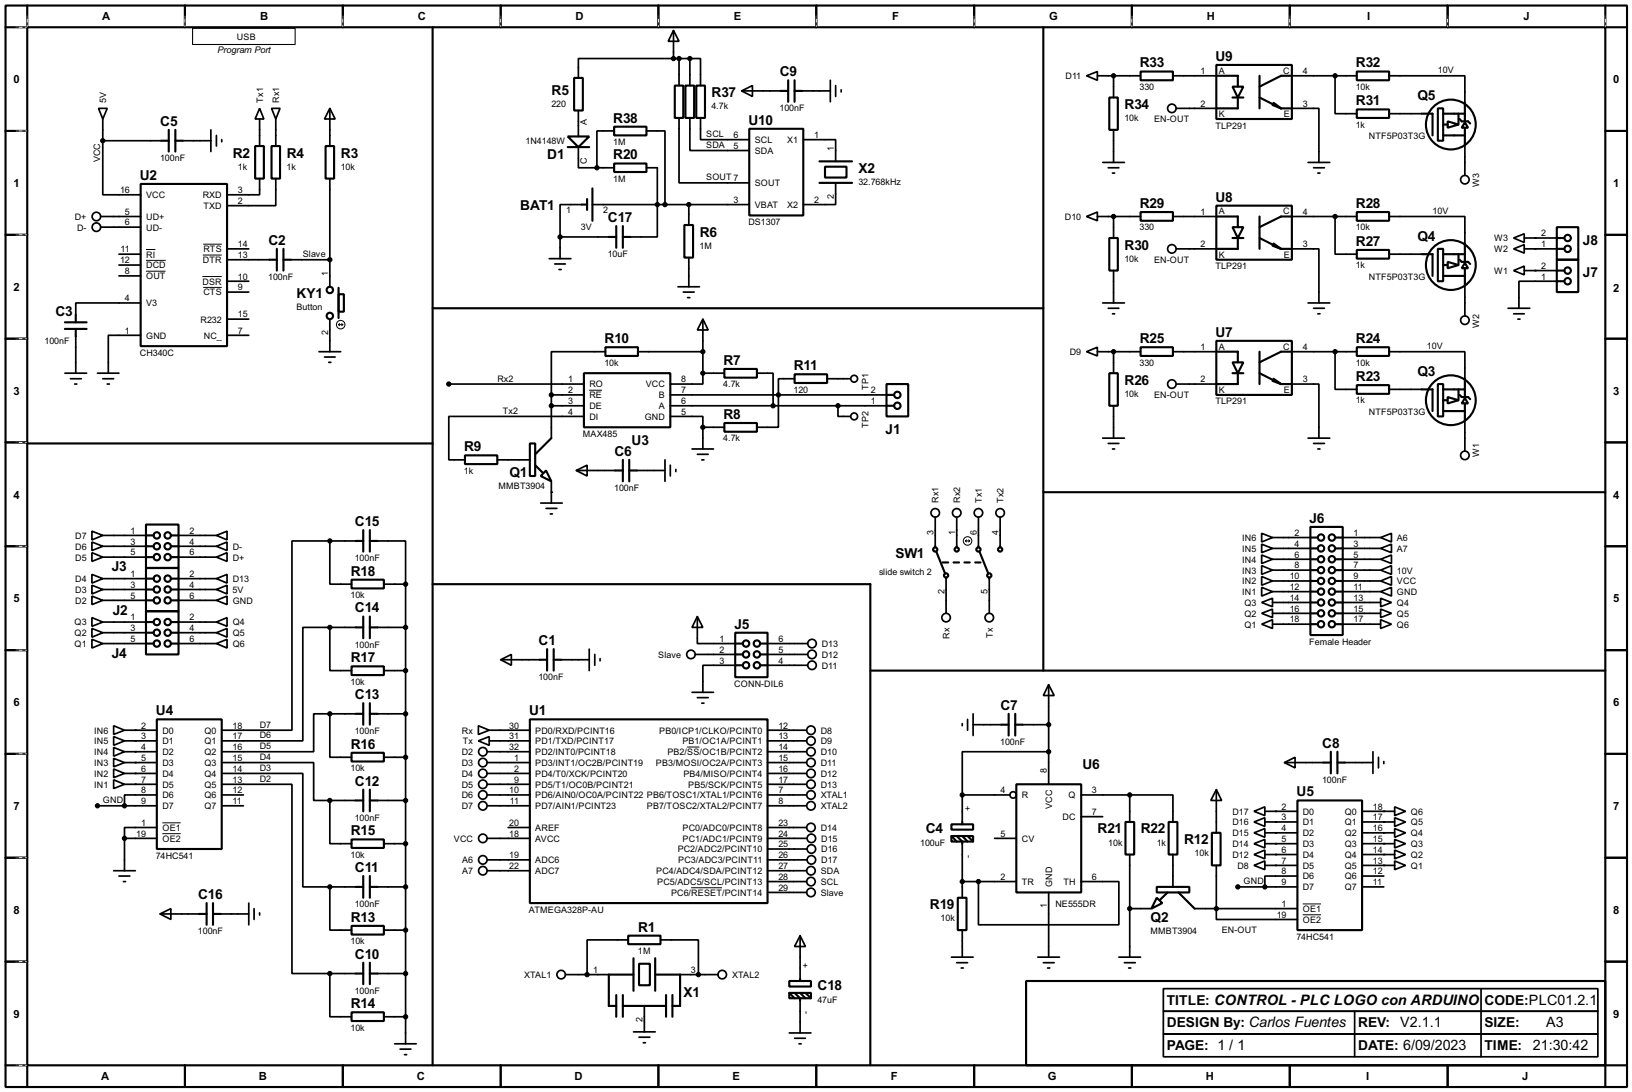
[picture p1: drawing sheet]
<svg xmlns="http://www.w3.org/2000/svg" width="383mm" height="256mm" viewBox="0 0 383 256" stroke-linecap="round" stroke-linejoin="round" font-family="sans-serif">
<defs><g id="words">
<text font-size="3.8" x="363.3" y="241.3">A3</text>
<g font-size="3.6">
<text x="183.2" y="17.9">C9</text>
<text x="267.8" y="15.9">R33</text>
<text x="285.6" y="14.3">U9</text>
<text x="318.6" y="15.9">R32</text>
<text x="129.6" y="22.3">R5</text>
<text x="167.2" y="22.8">R37</text>
<text x="333.1" y="23.6">Q5</text>
<text x="37.7" y="29.6">C5</text>
<text x="144.1" y="28.8">R38</text>
<text x="175.9" y="29.3">U10</text>
<text x="264.3" y="25.6">R34</text>
<text x="318.6" y="24.7">R31</text>
<text x="54.7" y="37">R2</text>
<text x="67.4" y="37">R4</text>
<text x="80.1" y="37">R3</text>
<text x="128.6" y="37.3">D1</text>
<text x="144.1" y="37.4">R20</text>
<text x="201.8" y="40.6">X2</text>
<text x="32.9" y="42.3">U2</text>
<text x="285.6" y="47.3">U8</text>
<text x="122.3" y="49.4">BAT1</text>
<text x="142.9" y="52.2">C17</text>
<text x="267.8" y="48.8">R29</text>
<text x="318.6" y="48.8">R28</text>
<text x="63.1" y="57.5">C2</text>
<text x="164.4" y="55.6">R6</text>
<text x="264.3" y="58.6">R30</text>
<text x="318.6" y="57.8">R27</text>
<text x="333.1" y="56.5">Q4</text>
<text x="372" y="57.5">J8</text>
<text x="372" y="65.1">J7</text>
<text x="69.7" y="70.1">KY1</text>
<text x="13.1" y="74.1">C3</text>
<text x="142.1" y="80.6">R10</text>
<text x="267.8" y="80.6">R25</text>
<text x="285.6" y="79.1">U7</text>
<text x="318.6" y="80.6">R24</text>
<text x="170" y="85.7">R7</text>
<text x="186.5" y="87">R11</text>
<text x="318.6" y="89.5">R23</text>
<text x="333.1" y="88.3">Q3</text>
<text x="264.3" y="90.4">R26</text>
<text x="170" y="98.4">R8</text>
<text x="208.1" y="102">J1</text>
<text x="109.1" y="106">R9</text>
<text x="144.4" y="107.1">C6</text>
<text x="148.4" y="104.5">U3</text>
<text x="119.7" y="112">Q1</text>
<text x="83.4" y="123.6">C15</text>
<text x="307.7" y="122.8">J6</text>
<text x="210.4" y="131">SW1</text>
<text x="26.3" y="134.2">J3</text>
<text x="82.4" y="135.2">R18</text>
<text x="83.4" y="143.9">C14</text>
<text x="26.5" y="144.4">J2</text>
<text x="172.6" y="147.7">J5</text>
<text x="26.3" y="154.5">J4</text>
<text x="82.4" y="155.6">R17</text>
<text x="126.6" y="151.5">C1</text>
<text x="83.4" y="164.2">C13</text>
<text x="235.1" y="166.7">C7</text>
<text x="36.7" y="168">U4</text>
<text x="124.3" y="168">U1</text>
<text x="82.4" y="175.9">R16</text>
<text x="310.7" y="175.6">C8</text>
<text x="83.4" y="184.5">C12</text>
<text x="254.4" y="180.7">U6</text>
<text x="304.7" y="187.1">U5</text>
<text x="82.4" y="196.2">R15</text>
<text x="217.5" y="195.8">C4</text>
<text x="257.9" y="195.8">R21</text>
<text x="268.1" y="195.8">R22</text>
<text x="278.2" y="198.3">R12</text>
<text x="83.4" y="204.8">C11</text>
<text x="46.6" y="211.2">C16</text>
<text x="218.5" y="213.6">R19</text>
<text x="82.4" y="216.5">R13</text>
<text x="150" y="218.8">R1</text>
<text x="270.4" y="216.6">Q2</text>
<text x="83.4" y="225.2">C10</text>
<text x="192.1" y="232.6">C18</text>
<text x="82.4" y="236.8">R14</text>
<text x="160.6" y="234.1">X1</text>
<text x="274.2" y="236">TITLE: CONTROL - PLC LOGO con ARDUINO</text>
<text x="348.8" y="236">CODE:PLC01.2.1</text>
<text x="274.2" y="241.3">DESIGN By: Carlos Fuentes</text>
<text x="319.1" y="241.3">REV: V2.1.1</text>
<text x="348.8" y="241.3">SIZE:</text>
<text x="274.2" y="246.6">PAGE: 1 / 1</text>
<text x="319.1" y="246.6">DATE: 6/09/2023</text>
<text x="348.8" y="246.6">TIME: 21:30:42</text>
</g>
<g font-size="3">
<text x="24" y="4.6">A</text>
<text x="61.1" y="4.6">B</text>
<text x="98.2" y="4.6">C</text>
<text x="135.2" y="4.6">D</text>
<text x="172.4" y="4.6">E</text>
<text x="209.6" y="4.6">F</text>
<text x="246.5" y="4.6">G</text>
<text x="283.6" y="4.6">H</text>
<text x="321.2" y="4.6">I</text>
<text x="358" y="4.6">J</text>
<text x="3.2" y="19.5">0</text>
<text x="379.1" y="19.5">0</text>
<text x="3.2" y="44">1</text>
<text x="379.1" y="44">1</text>
<text x="3.2" y="68.4">2</text>
<text x="379.1" y="68.6">2</text>
<text x="3.2" y="92.7">3</text>
<text x="379.1" y="92.7">3</text>
<text x="3.2" y="117.1">4</text>
<text x="379.1" y="117.1">4</text>
<text x="3.2" y="141.5">5</text>
<text x="379.1" y="141.5">5</text>
<text x="3.2" y="165.9">6</text>
<text x="379.1" y="165.9">6</text>
<text x="3.2" y="190.3">7</text>
<text x="379.1" y="190.3">7</text>
<text x="3.2" y="214.7">8</text>
<text x="379.1" y="214.7">8</text>
<text x="3.2" y="239.1">9</text>
<text x="379.1" y="239.1">9</text>
<text x="23.8" y="253.8">A</text>
<text x="60.8" y="253.8">B</text>
<text x="97.9" y="253.8">C</text>
<text x="135" y="253.8">D</text>
<text x="172.1" y="253.8">E</text>
<text x="209.3" y="253.8">F</text>
<text x="246.2" y="253.8">G</text>
<text x="283.3" y="253.8">H</text>
<text x="321" y="253.8">I</text>
<text x="357.7" y="253.8">J</text>
</g>
<g font-size="2.4">
<text x="55.7" y="9.4">USB</text>
<text x="51.1" y="12.4">Program Port</text>
<text x="282.1" y="17.4">1</text>
<text x="286.4" y="17.3">A</text>
<text x="301.5" y="17.3">C</text>
<text x="306.1" y="17.4">4</text>
<text x="337.9" y="17.2">10V</text>
<text x="250.4" y="18.6">D11</text>
<text x="267.8" y="21.1">330</text>
<text x="318.6" y="21.1">10k</text>
<text x="25" y="24.1" transform="rotate(-90 25 24.1)">5V</text>
<text x="61.8" y="24.1" transform="rotate(-90 61.8 24.1)">Tx1</text>
<text x="65.6" y="24.1" transform="rotate(-90 65.6 24.1)">Rx1</text>
<text x="129.6" y="25.1">220</text>
<text x="137.9" y="29.5" transform="rotate(-90 137.9 29.5)">A</text>
<text x="167.2" y="25.7">4.7k</text>
<text x="183.2" y="26.1">100nF</text>
<text x="264.2" y="28.5">10k</text>
<text x="271.2" y="28.8">EN-OUT</text>
<text x="282.1" y="25">2</text>
<text x="286.4" y="27.5">K</text>
<text x="301.6" y="27.5">E</text>
<text x="306.1" y="25">3</text>
<text x="318.6" y="30">1k</text>
<text x="123.5" y="33.8">1N4148W</text>
<text x="144.1" y="34.1">1M</text>
<text x="165.9" y="34.8">SDA</text>
<text x="165.9" y="32.2">SCL</text>
<text x="172.4" y="32.4">6</text>
<text x="172.4" y="34.9">5</text>
<text x="177.3" y="33.6">SCL</text>
<text x="185" y="33.6">X1</text>
<text x="191.3" y="32.4">1</text>
<text x="196" y="35.3" transform="rotate(-90 196 35.3)">1</text>
<text x="285.6" y="30.2">TLP291</text>
<text x="321.6" y="32.8">NTF5P03T3G</text>
<text x="23.5" y="38.1" transform="rotate(-90 23.5 38.1)">VCC</text>
<text x="37.6" y="37.8">100nF</text>
<text x="55.9" y="39.9">1k</text>
<text x="67.4" y="39.9">1k</text>
<text x="80.1" y="39.9">10k</text>
<text x="137.9" y="38.6" transform="rotate(-90 137.9 38.6)">C</text>
<text x="177.3" y="36.1">SDA</text>
<text x="28.2" y="45.4">16</text>
<text x="34.3" y="46.6">VCC</text>
<text x="47.6" y="46.6">RXD</text>
<text x="55.9" y="45.4">3</text>
<text x="55.9" y="47.9">2</text>
<text x="144.1" y="42.7">1M</text>
<text x="165.9" y="42.3">SOUT 7</text>
<text x="172.4" y="47.6">3</text>
<text x="177.3" y="43.7">SOUT</text>
<text x="191.3" y="47.6">2</text>
<text x="196" y="46.6" transform="rotate(-90 196 46.6)">2</text>
<text x="201.7" y="43.4">32.768kHz</text>
<text x="347.6" y="43.9" transform="rotate(-90 347.6 43.9)">W3</text>
<text x="17.6" y="51.6">D+</text>
<text x="29.4" y="50.4">5</text>
<text x="29.4" y="52.9">6</text>
<text x="34.3" y="51.6">UD+</text>
<text x="47.8" y="49.1">TXD</text>
<text x="133" y="50.1">1</text>
<text x="141.8" y="50.1">2</text>
<text x="175.8" y="52.9">DS1307</text>
<text x="177.3" y="48.8">VBAT</text>
<text x="185" y="48.8">X2</text>
<text x="250.2" y="51.6">D10</text>
<text x="282.1" y="50.4">1</text>
<text x="286.4" y="50.4">A</text>
<text x="301.5" y="50.4">C</text>
<text x="306.1" y="50.4">4</text>
<text x="336.6" y="50.2">10V</text>
<text x="18.1" y="54.2">D-</text>
<text x="28.4" y="59.3">11</text>
<text x="34.3" y="54.2">UD-</text>
<text x="47.8" y="59.3">RTS</text>
<text x="55.9" y="58.1">14</text>
<text x="136.5" y="54.1">3V</text>
<text x="164.4" y="58.4">1M</text>
<text x="267.8" y="54.1">330</text>
<text x="282.1" y="58.1">2</text>
<text x="306.1" y="58.1">3</text>
<text x="318.6" y="54.1">10k</text>
<text x="351.1" y="59.3">W2</text>
<text x="351.1" y="56.7">W3</text>
<text x="362.1" y="58.1">1</text>
<text x="362.1" y="55.5">2</text>
<text x="28.2" y="61.9">12</text>
<text x="29.4" y="64.4">8</text>
<text x="34.3" y="63.1">DCD</text>
<text x="34.3" y="65.6">OUT</text>
<text x="34.3" y="60.5">RI</text>
<text x="47.7" y="61.8">DTR</text>
<text x="55.9" y="65.6">10</text>
<text x="55.9" y="60.6">13</text>
<text x="63" y="65.8">100nF</text>
<text x="71.2" y="60.4">Slave</text>
<text x="77.1" y="64.8" transform="rotate(-90 77.1 64.8)">1</text>
<text x="142.8" y="60.5">10uF</text>
<text x="264.2" y="61.4">10k</text>
<text x="271.2" y="61.8">EN-OUT</text>
<text x="285.6" y="63.3">TLP291</text>
<text x="286.4" y="60.5">K</text>
<text x="301.6" y="60.5">E</text>
<text x="318.6" y="63">1k</text>
<text x="321.6" y="65.8">NTF5P03T3G</text>
<text x="351.1" y="64.3">W1</text>
<text x="362.1" y="65.6">1</text>
<text x="362.1" y="63.1">2</text>
<text x="29.4" y="70.8">4</text>
<text x="34.3" y="72">V3</text>
<text x="47.6" y="66.9">DSR</text>
<text x="47.8" y="69.4">CTS</text>
<text x="55.9" y="68.2">9</text>
<text x="47.1" y="75.8">R232</text>
<text x="55.9" y="74.6">15</text>
<text x="69.7" y="72.9">Button</text>
<text x="347.6" y="77" transform="rotate(-90 347.6 77)">W2</text>
<text x="10.5" y="80.8">100nF</text>
<text x="29.4" y="78.3">1</text>
<text x="32.8" y="83.6">CH340C</text>
<text x="34.3" y="79.6">GND</text>
<text x="47.9" y="79.6">NC_</text>
<text x="55.9" y="78.3">7</text>
<text x="77.1" y="78.7" transform="rotate(-90 77.1 78.7)">2</text>
<text x="251.4" y="83.4">D9</text>
<text x="282.1" y="82.2">1</text>
<text x="286.4" y="82.1">A</text>
<text x="301.5" y="82.1">C</text>
<text x="306.1" y="82.2">4</text>
<text x="335.3" y="82">10V</text>
<text x="116.9" y="89.6">Rx2</text>
<text x="133.5" y="89.8">1</text>
<text x="142" y="85.9">10k</text>
<text x="160.1" y="89.8">8</text>
<text x="267.8" y="85.9">330</text>
<text x="282.1" y="89.8">2</text>
<text x="306.1" y="89.8">3</text>
<text x="318.6" y="85.9">10k</text>
<text x="133.5" y="94.9">3</text>
<text x="133.5" y="92.4">2</text>
<text x="138.5" y="91">RO</text>
<text x="138.5" y="93.6">RE</text>
<text x="151.7" y="91">VCC</text>
<text x="154.8" y="93.6">B</text>
<text x="160.1" y="94.9">6</text>
<text x="160.1" y="92.4">7</text>
<text x="170" y="91">4.7k</text>
<text x="186.5" y="92.2">120</text>
<text x="204.1" y="91.6" transform="rotate(-90 204.1 91.6)">TP1</text>
<text x="204.6" y="94.9">1</text>
<text x="204.6" y="92.4">2</text>
<text x="264.2" y="93.2">10k</text>
<text x="271.2" y="93.6">EN-OUT</text>
<text x="285.6" y="95">TLP291</text>
<text x="286.4" y="92.3">K</text>
<text x="301.6" y="92.3">E</text>
<text x="318.6" y="94.8">1k</text>
<text x="118.2" y="97.2">Tx2</text>
<text x="133.5" y="97.4">4</text>
<text x="138.5" y="96.1">DE</text>
<text x="138.5" y="98.6">DI</text>
<text x="151.5" y="98.6">GND</text>
<text x="154.8" y="96.1">A</text>
<text x="160.1" y="97.4">5</text>
<text x="204.1" y="100.5" transform="rotate(-90 204.1 100.5)">TP2</text>
<text x="321.6" y="97.5">NTF5P03T3G</text>
<text x="137" y="102.6">MAX485</text>
<text x="170" y="103.7">4.7k</text>
<text x="347.6" y="107.4" transform="rotate(-90 347.6 107.4)">W1</text>
<text x="109" y="111.3">1k</text>
<text x="117.1" y="114.8">MMBT3904</text>
<text x="144.3" y="115.3">100nF</text>
<text x="220.6" y="118.1" transform="rotate(-90 220.6 118.1)">Rx1</text>
<text x="225.6" y="118.1" transform="rotate(-90 225.6 118.1)">Rx2</text>
<text x="230.7" y="118.1" transform="rotate(-90 230.7 118.1)">Tx1</text>
<text x="235.8" y="118.1" transform="rotate(-90 235.8 118.1)">Tx2</text>
<text x="30.7" y="125.4">1</text>
<text x="44.5" y="125.4">2</text>
<text x="219.4" y="125.8" transform="rotate(-90 219.4 125.8)">3</text>
<text x="224.4" y="125.7" transform="rotate(-90 224.4 125.7)">1</text>
<text x="229.5" y="125.8" transform="rotate(-90 229.5 125.8)">6</text>
<text x="234.6" y="125.7" transform="rotate(-90 234.6 125.7)">4</text>
<text x="304.2" y="125.9">2</text>
<text x="318.1" y="125.9">1</text>
<text x="17.7" y="126.6">D7</text>
<text x="17.7" y="129.1">D6</text>
<text x="17.7" y="131.7">D5</text>
<text x="30.7" y="127.9">3</text>
<text x="30.7" y="130.5">5</text>
<text x="44.5" y="127.9">4</text>
<text x="44.5" y="130.5">6</text>
<text x="54.7" y="131.7">D+</text>
<text x="54.7" y="129.1">D-</text>
<text x="83.4" y="131.8">100nF</text>
<text x="291.9" y="127.1">IN6</text>
<text x="291.9" y="129.6">IN5</text>
<text x="304.2" y="128.4">4</text>
<text x="304.2" y="131">6</text>
<text x="318.1" y="128.4">3</text>
<text x="318.1" y="131">5</text>
<text x="328.2" y="129.6">A7</text>
<text x="328.2" y="127.1">A6</text>
<text x="17.7" y="136.7">D4</text>
<text x="30.7" y="135.5">1</text>
<text x="44.5" y="135.5">2</text>
<text x="54.7" y="136.7">D13</text>
<text x="206.6" y="135.2">slide switch 2</text>
<text x="291.9" y="132.2">IN4</text>
<text x="291.9" y="134.7">IN3</text>
<text x="291.9" y="137.3">IN2</text>
<text x="303.1" y="136.1">10</text>
<text x="304.2" y="133.5">8</text>
<text x="318.1" y="133.5">7</text>
<text x="318.1" y="136.1">9</text>
<text x="328.2" y="134.7">10V</text>
<text x="328.2" y="137.3">VCC</text>
<text x="17.7" y="139.3">D3</text>
<text x="17.7" y="141.8">D2</text>
<text x="30.7" y="138.1">3</text>
<text x="30.7" y="140.6">5</text>
<text x="44.5" y="138.1">4</text>
<text x="44.5" y="140.6">6</text>
<text x="54.7" y="139.3">5V</text>
<text x="54.7" y="141.8">GND</text>
<text x="82.4" y="140.5">10k</text>
<text x="221.9" y="139.6" transform="rotate(-90 221.9 139.6)">2</text>
<text x="232.1" y="139.6" transform="rotate(-90 232.1 139.6)">5</text>
<text x="291.9" y="139.8">IN1</text>
<text x="292.4" y="142.3">Q3</text>
<text x="303.1" y="138.6">12</text>
<text x="303.1" y="141.1">14</text>
<text x="303.1" y="143.7">16</text>
<text x="318.1" y="138.6">11</text>
<text x="318.1" y="141.1">13</text>
<text x="318.1" y="143.7">15</text>
<text x="328.2" y="139.8">GND</text>
<text x="328.2" y="142.3">Q4</text>
<text x="17.5" y="146.9">Q3</text>
<text x="17.5" y="149.4">Q2</text>
<text x="30.7" y="145.7">1</text>
<text x="30.7" y="148.2">3</text>
<text x="44.5" y="145.7">2</text>
<text x="44.5" y="148.2">4</text>
<text x="54.7" y="149.4">Q5</text>
<text x="54.7" y="146.9">Q4</text>
<text x="223.1" y="150" transform="rotate(-90 223.1 150)">Rx</text>
<text x="233.3" y="149.8" transform="rotate(-90 233.3 149.8)">Tx</text>
<text x="292.4" y="147.4">Q1</text>
<text x="292.4" y="144.9">Q2</text>
<text x="303.1" y="146.2">18</text>
<text x="318.1" y="146.2">17</text>
<text x="328.2" y="147.4">Q6</text>
<text x="328.2" y="144.9">Q5</text>
<text x="17.5" y="152">Q1</text>
<text x="30.7" y="150.8">5</text>
<text x="44.5" y="150.8">6</text>
<text x="54.7" y="152">Q6</text>
<text x="83.4" y="152.2">100nF</text>
<text x="154.7" y="154.5">Slave</text>
<text x="169.1" y="150.8">1</text>
<text x="169.1" y="153.3">2</text>
<text x="169.1" y="155.9">3</text>
<text x="182.9" y="150.8">6</text>
<text x="182.9" y="153.3">5</text>
<text x="182.9" y="155.9">4</text>
<text x="193.1" y="152">D13</text>
<text x="193.1" y="154.5">D12</text>
<text x="307.6" y="151.4">Female Header</text>
<text x="82.4" y="160.8">10k</text>
<text x="126.5" y="159.8">100nF</text>
<text x="172.5" y="161.3">CONN-DIL6</text>
<text x="193.1" y="157.1">D11</text>
<text x="22.1" y="172.3">IN6</text>
<text x="33.2" y="171.1">2</text>
<text x="33.2" y="173.6">3</text>
<text x="38.2" y="172.3">D0</text>
<text x="48" y="172.3">Q0</text>
<text x="54.7" y="171.1">18</text>
<text x="54.7" y="173.6">17</text>
<text x="61" y="173.4">D6</text>
<text x="61" y="170.9">D7</text>
<text x="83.4" y="172.5">100nF</text>
<text x="108.5" y="172.3">Rx</text>
<text x="119.7" y="173.6">31</text>
<text x="119.7" y="171.1">30</text>
<text x="125.8" y="172.3">PD0/RXD/PCINT16</text>
<text x="154.9" y="172.3">PB0/ICP1/CLKO/PCINT0</text>
<text x="182.9" y="171.1">12</text>
<text x="182.9" y="173.6">13</text>
<text x="192.8" y="172.3">D8</text>
<text x="22.1" y="174.8">IN5</text>
<text x="22.1" y="177.4">IN4</text>
<text x="22.1" y="179.9">IN3</text>
<text x="33.2" y="176.2">4</text>
<text x="33.2" y="178.7">5</text>
<text x="38.2" y="174.8">D1</text>
<text x="38.2" y="177.4">D2</text>
<text x="38.2" y="179.9">D3</text>
<text x="48" y="174.8">Q1</text>
<text x="48" y="177.4">Q2</text>
<text x="48" y="179.9">Q3</text>
<text x="54.7" y="176.2">16</text>
<text x="54.7" y="178.7">15</text>
<text x="61" y="178.5">D4</text>
<text x="61" y="176">D5</text>
<text x="108.5" y="177.4">D2</text>
<text x="108.5" y="179.9">D3</text>
<text x="108.7" y="174.8">Tx</text>
<text x="119.7" y="176.2">32</text>
<text x="120.8" y="178.7">1</text>
<text x="125.8" y="179.9">PD3/INT1/OC2B/PCINT19</text>
<text x="125.8" y="177.4">PD2/INT0/PCINT18</text>
<text x="125.8" y="174.8">PD1/TXD/PCINT17</text>
<text x="154.1" y="179.9">PB3/MOSI/OC2A/PCINT3</text>
<text x="156.8" y="177.4">PB2/SS/OC1B/PCINT2</text>
<text x="160.3" y="174.8">PB1/OC1A/PCINT1</text>
<text x="182.9" y="178.7">15</text>
<text x="182.9" y="176.2">14</text>
<text x="192.8" y="174.8">D9</text>
<text x="192.8" y="177.4">D10</text>
<text x="192.8" y="179.9">D11</text>
<text x="235" y="175">100nF</text>
<text x="22.1" y="182.5">IN2</text>
<text x="22.1" y="185">IN1</text>
<text x="33.2" y="181.3">6</text>
<text x="33.2" y="183.8">7</text>
<text x="38.2" y="182.5">D4</text>
<text x="38.2" y="185">D5</text>
<text x="48" y="182.5">Q4</text>
<text x="48" y="185">Q5</text>
<text x="54.7" y="181.3">14</text>
<text x="54.7" y="183.8">13</text>
<text x="61" y="181.1">D3</text>
<text x="61" y="183.6">D2</text>
<text x="82.4" y="181.1">10k</text>
<text x="108.5" y="182.5">D4</text>
<text x="108.5" y="185">D5</text>
<text x="120.8" y="183.8">9</text>
<text x="120.8" y="181.3">2</text>
<text x="125.8" y="185">PD5/T1/OC0B/PCINT21</text>
<text x="125.8" y="182.5">PD4/T0/XCK/PCINT20</text>
<text x="160.6" y="182.5">PB4/MISO/PCINT4</text>
<text x="161.7" y="185">PB5/SCK/PCINT5</text>
<text x="182.9" y="181.3">16</text>
<text x="182.9" y="183.8">17</text>
<text x="192.8" y="182.5">D12</text>
<text x="192.8" y="185">D13</text>
<text x="246" y="181.7" transform="rotate(-90 246 181.7)">8</text>
<text x="310.7" y="183.9">100nF</text>
<text x="24.2" y="188.7">GND</text>
<text x="33.2" y="186.3">8</text>
<text x="33.2" y="188.9">9</text>
<text x="38.2" y="187.5">D6</text>
<text x="38.2" y="190.1">D7</text>
<text x="48" y="187.5">Q6</text>
<text x="48" y="190.1">Q7</text>
<text x="54.7" y="186.3">12</text>
<text x="54.7" y="188.9">11</text>
<text x="108.5" y="187.5">D6</text>
<text x="108.5" y="190.1">D7</text>
<text x="119.7" y="186.3">10</text>
<text x="119.8" y="188.9">11</text>
<text x="125.8" y="187.5">PD6/AIN0/OC0A/PCINT22 PB6/TOSC1/XTAL1/PCINT6</text>
<text x="125.8" y="190.1">PD7/AIN1/PCINT23</text>
<text x="152" y="190.1">PB7/TOSC2/XTAL2/PCINT7</text>
<text x="182.9" y="188.9">8</text>
<text x="182.9" y="186.3">7</text>
<text x="192.8" y="187.5">XTAL1</text>
<text x="192.8" y="190.1">XTAL2</text>
<text x="228.1" y="190.6" transform="rotate(-90 228.1 190.6)">+</text>
<text x="235.1" y="186.3">4</text>
<text x="240.1" y="187.5">R</text>
<text x="247.2" y="190" transform="rotate(-90 247.2 190)">VCC</text>
<text x="251.1" y="187.5">Q</text>
<text x="256.6" y="191.4">7</text>
<text x="256.6" y="186.3">3</text>
<text x="289.6" y="191.4">D17</text>
<text x="301.2" y="190.1">2</text>
<text x="306.1" y="191.4">D0</text>
<text x="316" y="191.4">Q0</text>
<text x="322.6" y="190.1">18</text>
<text x="331.5" y="191.4">Q6</text>
<text x="32" y="196.5">19</text>
<text x="33.2" y="194">1</text>
<text x="38.2" y="195.2">OE1</text>
<text x="38.2" y="197.7">OE2</text>
<text x="83.4" y="192.8">100nF</text>
<text x="106.6" y="197.7">VCC</text>
<text x="119.7" y="196.5">18</text>
<text x="119.7" y="194">20</text>
<text x="125.8" y="197.7">AVCC</text>
<text x="125.8" y="195.2">AREF</text>
<text x="160.4" y="197.7">PC1/ADC1/PCINT9</text>
<text x="160.4" y="195.2">PC0/ADC0/PCINT8</text>
<text x="182.9" y="196.5">24</text>
<text x="182.9" y="194">23</text>
<text x="192.8" y="195.2">D14</text>
<text x="193" y="197.7">D15</text>
<text x="235.1" y="196.5">5</text>
<text x="240.1" y="197.7">CV</text>
<text x="249.7" y="192.6">DC</text>
<text x="289.6" y="193.9">D16</text>
<text x="289.6" y="196.4">D15</text>
<text x="301.2" y="192.7">3</text>
<text x="301.2" y="195.2">4</text>
<text x="301.2" y="197.8">5</text>
<text x="306.1" y="193.9">D1</text>
<text x="306.1" y="196.4">D2</text>
<text x="316" y="193.9">Q1</text>
<text x="316" y="196.4">Q2</text>
<text x="322.6" y="192.7">17</text>
<text x="322.6" y="195.2">16</text>
<text x="322.6" y="197.8">15</text>
<text x="331.5" y="193.9">Q5</text>
<text x="331.5" y="196.4">Q4</text>
<text x="36.6" y="201.7">74HC541</text>
<text x="82.4" y="201.4">10k</text>
<text x="108.6" y="202.8">A6</text>
<text x="119.7" y="201.6">19</text>
<text x="125.8" y="202.8">ADC6</text>
<text x="159.2" y="200.2">PC2/ADC2/PCINT10</text>
<text x="159.4" y="202.8">PC3/ADC3/PCINT11</text>
<text x="182.9" y="201.6">26</text>
<text x="182.9" y="199">25</text>
<text x="193" y="200.2">D16</text>
<text x="193" y="202.8">D17</text>
<text x="216.2" y="198.7">100uF</text>
<text x="228.1" y="201.4" transform="rotate(-90 228.1 201.4)">-</text>
<text x="260.4" y="198.7">10k</text>
<text x="271.8" y="198.7">1k</text>
<text x="280.7" y="201.2">10k</text>
<text x="289.6" y="199">D14</text>
<text x="289.6" y="201.5">D12</text>
<text x="301.2" y="200.3">6</text>
<text x="301.2" y="202.8">7</text>
<text x="306.1" y="199">D3</text>
<text x="306.1" y="201.5">D4</text>
<text x="316" y="199">Q3</text>
<text x="316" y="201.5">Q4</text>
<text x="322.6" y="200.3">14</text>
<text x="322.6" y="202.8">13</text>
<text x="331.5" y="199">Q3</text>
<text x="331.5" y="201.5">Q2</text>
<text x="108.6" y="205.3">A7</text>
<text x="119.7" y="204.1">22</text>
<text x="125.8" y="205.3">ADC7</text>
<text x="154.2" y="205.3">PC4/ADC4/SDA/PCINT12</text>
<text x="154.4" y="207.9">PC5/ADC5/SCL/PCINT13</text>
<text x="182.9" y="209.2">29</text>
<text x="182.9" y="206.7">28</text>
<text x="182.9" y="204.1">27</text>
<text x="192.8" y="207.9">SCL</text>
<text x="192.8" y="205.3">SDA</text>
<text x="235.1" y="206.7">2</text>
<text x="240.1" y="207.9">TR</text>
<text x="247.2" y="208.3" transform="rotate(-90 247.2 208.3)">GND</text>
<text x="249.9" y="207.9">TH</text>
<text x="256.6" y="206.7">6</text>
<text x="290.7" y="204.1">D8</text>
<text x="292.2" y="207.7">GND</text>
<text x="301.2" y="205.4">8</text>
<text x="301.2" y="207.9">9</text>
<text x="306.1" y="204.1">D5</text>
<text x="306.1" y="206.6">D6</text>
<text x="306.1" y="209.1">D7</text>
<text x="316" y="204.1">Q5</text>
<text x="316" y="206.6">Q6</text>
<text x="316" y="209.1">Q7</text>
<text x="322.6" y="205.4">12</text>
<text x="322.6" y="207.9">11</text>
<text x="331.5" y="204.1">Q1</text>
<text x="83.4" y="213.1">100nF</text>
<text x="124.3" y="214.4">ATMEGA328P-AU</text>
<text x="157.7" y="210.4">PC6/RESET/PCINT14</text>
<text x="192.8" y="210.4">Slave</text>
<text x="246" y="213.2" transform="rotate(-90 246 213.2)">1</text>
<text x="248" y="213.1">NE555DR</text>
<text x="300" y="215.5">19</text>
<text x="301.2" y="213">1</text>
<text x="306.1" y="214.2">OE1</text>
<text x="46.5" y="219.5">100nF</text>
<text x="82.4" y="221.8">10k</text>
<text x="221" y="216.4">10k</text>
<text x="270.3" y="219.5">MMBT3904</text>
<text x="287.1" y="219.2">EN-OUT</text>
<text x="304.6" y="220.7">74HC541</text>
<text x="306.1" y="216.8">OE2</text>
<text x="149.9" y="224.1">1M</text>
<text x="190" y="227.4" transform="rotate(-90 190 227.4)">+</text>
<text x="83.4" y="233.4">100nF</text>
<text x="123.2" y="229.7">XTAL1</text>
<text x="139.4" y="228.5">1</text>
<text x="162.4" y="228.5">3</text>
<text x="172" y="229.7">XTAL2</text>
<text x="151" y="240" transform="rotate(-90 151 240)">2</text>
<text x="190" y="238.2" transform="rotate(-90 190 238.2)">-</text>
<text x="192.1" y="235.5">47uF</text>
<text x="82.4" y="242.1">10k</text>
</g>
</g></defs>
<g fill="none" stroke="#000" stroke-width=".5">
<path d="M1.3 1.3h381v254h-381zM6.4 6.4h370.8v243.8h-370.8zM6.4 1.3v5.1h-5.1M43.5 1.3v5.1M80.6 1.3v5.1M101.7 6.4v243.8M117.7 1.3v5.1M134.9 18.3h2.1v7.7h-2.1zM154.7 1.3v5.1M185.2 18.9v5M186.7 18.9v5M191.8 1.3v5.1"/>
<path d="M228.9 1.3v5.1M245.2 6.4v151.1M266 1.3v5.1M268 16.8h7.6v2.1h-7.6zM285.8 15.3h17.8v12.7h-17.8zM285.8 17.8h5.1v2.6M296 17.8v7.7M303.1 1.3v5.1M303.6 17.8h-2.6l-5 2.6M318.8 16.8h7.6v2.1h-7.6zM340.2 1.3v5.1M377.2 1.3v5.1h5.1"/>
<path d="M1.3 30.8h5.1M37.9 33.1h1.8M39.7 30.5v5.1M41.2 30.5v5.1M41.2 33.1h1.8M60 34.3h2v7.7h-2zM63.8 34.3h2v7.7h-2zM76.5 34.3h2v7.7h-2zM133.4 32.1h5.1l-2.6 2.5zM133.4 34.6h5.1M144.3 38.4h7.6v2h-7.6zM144.3 29.8h7.6v2h-7.6z"/>
<path d="M158.6 20.1h2v7.6h-2zM161.1 20.1h2v7.6h-2zM163.6 20.1h2.1v7.6h-2.1zM176.1 30.3h12.7v20.3h-12.7zM183.4 21.4h1.8M186.7 21.4h1.8M192.6 37.9h7.6M193.9 39.2h5v2.5h-5zM260.7 22.9h2v7.6h-2zM289.6 20.4h2.6l-1.3 2.5zM289.6 22.9h2.6M290.9 22.9v2.6h-5.1"/>
<path d="M296 22.9l5 2.6M299 24.7l2 .8M299.3 24.2l1.7 1.3M301 25.5h2.6M318.8 25.7h7.6v2h-7.6zM334.1 26.7h2.5v5.1M337.9 25.5h1.2v7.6h-1.2zM339.1 26.7h5.1M339.1 31.8h5.1M339.1 29.3h1.1M340.2 28.5l2.5 .8-2.5 .7zM342.7 26.7v2.6"/>
<path d="M343 28l.5 .5h1.5l.5 .5M344.2 28.8l.8 1.2h-1.5zM344.2 24.2v4.3M344.2 30v4.1M377.2 30.8h5.1M1.3 55.2h5.1M33.1 43.2h20.3v38.1h-20.3zM65.1 58.5v5.1M66.6 58.5v5.1M136.7 48.1h1.3M138 46.8v2.5M139.2 44.3v7.6"/>
<path d="M143.1 55.7h1.7M144.8 53.1v5.1M146.4 53.1v5.1M146.4 55.7h1.7M160.8 52.9h2.1v7.6h-2.1zM192.6 43h7.6M260.7 55.9h2v7.7h-2zM268 49.8h7.6v2.1h-7.6zM285.8 48.3h17.8v12.7h-17.8zM285.8 50.9h5.1v2.5M289.6 53.4h2.6l-1.3 2.5zM289.6 55.9h2.6"/>
<path d="M290.9 55.9v2.6h-5.1M296 50.9v7.6M296 55.9l5 2.6M299 57.7l2 .8M299.3 57.2l1.7 1.3M301 58.5h2.6M303.6 50.9h-2.6l-5 2.5M318.8 58.7h7.6v2.1h-7.6zM318.8 49.8h7.6v2.1h-7.6zM334.1 59.7h2.5v5.1M337.9 58.5h1.2v7.6h-1.2zM339.1 59.7h5.1"/>
<path d="M342.7 59.7v2.6M344.2 57.2v4.3M365.8 53.4h5.1v7.6h-5.1zM365.8 58.5h1.8M365.8 55.9h1.8M377.2 55.2h5.1M1.3 79.6h5.1M15.3 75.7h5.1M15.3 77.3h5.1M17.8 74v1.7M17.8 77.3v1.7M63.3 61h1.8"/>
<path d="M66.6 61h1.8M79.6 69.1h1.2v4.1h-1.2zM79.6 67.6v7.1M101.7 72.4h143.5M339.1 64.8h5.1M339.1 62.3h1.1M340.2 61.5l2.5 .8-2.5 .7zM343 61l.5 .5h1.5l.5 .5M344.2 61.8l.8 1.2h-1.5zM344.2 63v4.1M365.8 61h5.1v7.6h-5.1zM365.8 66.1h1.8"/>
<path d="M365.8 63.6h1.8M377.2 79.6h5.1M137.2 87.7h20.3v12.7h-20.3zM142.3 81.6h7.6v2h-7.6zM170.2 86.7h7.7v2h-7.7zM170.2 99.4h7.7v2h-7.7zM186.7 87.9h7.7v2.1h-7.7zM208.3 90.2h5.1v7.6h-5.1zM208.3 95.3h1.8M208.3 92.8h1.8M260.7 87.7h2v7.6h-2zM268 81.6h7.6v2h-7.6z"/>
<path d="M285.8 80.1h17.8v12.7h-17.8zM285.8 82.6h5.1v2.5M289.6 85.1h2.6l-1.3 2.6zM289.6 87.7h2.6M290.9 87.7v2.5h-5.1M296 82.6v7.6M296 87.7l5 2.5M299 89.5l2 .7M299.3 89l1.7 1.2M301 90.2h2.6M303.6 82.6h-2.6l-5 2.5M318.8 90.5h7.6v2h-7.6z"/>
<path d="M318.8 81.6h7.6v2h-7.6zM334.1 91.5h2.5v5.1M337.9 90.2h1.2v7.6h-1.2zM339.1 91.5h5.1M339.1 96.6h5.1M339.1 94h1.1M340.2 93.3l2.5 .7-2.5 .8zM342.7 91.5v2.5M343 92.8l.5 .5h1.5l.5 .5M344.2 93.5l.8 1.3h-1.5zM344.2 89v4.3M344.2 94.8v4.1"/>
<path d="M1.3 103.9h5.1M6.4 104.2h95.3M109.3 107h7.6v2h-7.6zM124.5 104.2h1.3v7.6h-1.3zM125.8 109.3l1.8 1.8M128.3 110.5l1.3 2.6-2.5-1.3zM129.6 102.9l-3.8 3.8M144.6 110.5h1.8M146.4 108v5.1M147.9 108v5.1M147.9 110.5h1.8M245.2 115.6h132"/>
<path d="M377.2 103.9h5.1M1.3 128.3h5.1M34.3 133.4h7.7v10.2h-7.7zM34.3 123.2h7.7v10.2h-7.7zM34.3 128.3h1.8M34.3 135.9h1.8M34.3 138.5h1.8M34.3 125.8h1.8M34.3 130.9h1.8M40.2 128.3h1.8M40.2 135.9h1.8M40.2 138.5h1.8"/>
<path d="M40.2 125.8h1.8M40.2 130.9h1.8M82.6 136.2h7.6v2h-7.6zM83.6 127.1h1.8M85.4 124.5v5.1M86.9 124.5v5.1M86.9 127.1h1.8M101.7 137.2h102.8v113M219.8 128.3v.3M220 129.6l2.1 5.1M221.5 132.1h1.3M222.3 135.7v.2"/>
<path d="M224.1 132.1h1.3M224.8 128.3v.3M226.6 132.1h1.3M229.2 132.1h1.2M229.9 128.3v.3M230.2 129.6l2 5.1M232.5 135.7v.2M235 128.3v.3M307.9 123.8h7.6v25.4h-7.6zM307.9 126.3h1.8M307.9 128.8h1.8M307.9 131.4h1.8"/>
<path d="M307.9 133.9h1.8M307.9 136.5h1.8M307.9 139h1.8M313.7 126.3h1.8M313.7 128.8h1.8M313.7 131.4h1.8M313.7 133.9h1.8M313.7 136.5h1.8M313.7 139h1.8M377.2 128.3h5.1M1.3 152.7h5.1M34.3 143.6h7.7v10.1h-7.7z"/>
<path d="M34.3 151.2h1.8M34.3 141h1.8M34.3 146.1h1.8M34.3 148.6h1.8M40.2 151.2h1.8M40.2 141h1.8M40.2 146.1h1.8M40.2 148.6h1.8M82.6 156.5h7.6v2.1h-7.6zM83.6 147.4h1.8M85.4 144.8v5.1M86.9 144.8v5.1"/>
<path d="M86.9 147.4h1.8M126.8 155h1.8M128.6 152.5v5M130.1 152.5v5M130.1 155h1.8M172.8 148.6h7.6v10.5h-7.6zM172.8 151.2h1.8M172.8 153.7h1.8M172.8 156.3h1.8M178.6 151.2h1.8M178.6 153.7h1.8M178.6 156.3h1.8"/>
<path d="M204.5 157.5h172.7M307.9 141.5h1.8M307.9 144.1h1.8M307.9 146.6h1.8M313.7 141.5h1.8M313.7 144.1h1.8M313.7 146.6h1.8M377.2 152.7h5.1M1.3 177.1h5.1M36.9 169h15.2v30.4h-15.2zM82.6 176.8h7.6v2.1h-7.6zM83.6 167.7h1.8"/>
<path d="M85.4 165.2v5M86.9 165.2v5M86.9 167.7h1.8M124.5 169h55.9v43.1h-55.9zM235.3 170.2h1.7M237 167.7v5.1M238.6 167.7v5.1M238.6 170.2h1.7M311 179.1h1.7M312.7 176.6v5.1M314.3 176.6v5.1M314.3 179.1h1.7"/>
<path d="M377.2 177.1h5.1M82.6 197.2h7.6v2h-7.6zM83.6 188h1.8M85.4 185.5v5.1M86.9 185.5v5.1M86.9 188h1.8M223.6 193.6h5.1v1.3h-5.1zM223.6 196.4h5.1v1.3h-5.1zM223.6 196.4l1.2 1.3M224.8 196.4l1.3 1.3v.5M226.1 193.1v.5M226.1 196.4l1.3 1.3"/>
<path d="M227.4 196.4l1.3 1.3M238.8 184.2h15.3v25.4h-15.3zM264.5 193.1h2v7.6h-2zM274.6 193.1h2.1v7.6h-2.1zM284.8 195.6h2v7.7h-2zM304.9 188h15.2v30.5h-15.2zM1.3 201.5h5.1M46.8 214.7h1.8M48.6 212.1v5.1M50.1 212.1v5.1M50.1 214.7h1.8M82.6 217.5h7.6v2h-7.6z"/>
<path d="M83.6 208.3h1.8M85.4 205.8v5.1M86.9 205.8v5.1M86.9 208.3h1.8M147.6 219.8h7.6v2h-7.6zM225.1 210.9h2v7.6h-2zM271.8 210.9l1.3 1.2-2.5 1.3zM271.8 208.3h7.7v1.3h-7.7zM274.4 209.6l-1.8 1.8M276.9 209.6l3.8 3.8M377.2 201.5h5.1M1.3 225.9h5.1"/>
<path d="M82.6 237.8h7.6v2h-7.6zM83.6 228.7h1.8M85.4 226.1v5.1M86.9 226.1v5.1M86.9 228.7h1.8M144.8 233.7v5.1M146.4 233.7v5.1M146.4 236.3h10.1M148.9 225.1v7.6M148.9 228.9h-5.8v7.4h1.7M150.2 226.4h2.5v5h-2.5zM154 225.1v7.6"/>
<path d="M154 228.9h5.8v7.4h-1.8M156.5 233.7v5.1M158 233.7v5.1M185.5 230.4h5.1v1.3h-5.1zM185.5 233.2h5.1v1.3h-5.1zM185.5 233.2l1.2 1.3M186.7 233.2l1.3 1.3v.5M188 229.9v.5M188 233.2l1.3 1.3M189.3 233.2l1.3 1.3M241.1 230.4h136.1v19.8h-136.1zM377.2 225.9h5.1"/>
<path d="M1.3 250.2h5.1v5.1M43.5 250.2v5.1M80.6 250.2v5.1M117.7 250.2v5.1M154.7 250.2v5.1M191.8 250.2v5.1M228.9 250.2v5.1M266 250.2v5.1M303.1 250.2v5.1M340.2 250.2v5.1M382.3 250.2h-5.1v5.1"/>
<circle cx="340.9" cy="29.3" r="5.9"/>
<circle cx="368.3" cy="55.9" r=".75"/>
<circle cx="368.3" cy="58.5" r=".75"/>
<circle cx="77.5" cy="74.2" r=".75"/>
<circle cx="77.5" cy="68.1" r=".75"/>
<circle cx="340.9" cy="62.3" r="5.9"/>
<circle cx="368.3" cy="66.1" r=".75"/>
<circle cx="368.3" cy="63.6" r=".75"/>
<circle cx="210.8" cy="92.8" r=".75"/>
<circle cx="210.8" cy="95.3" r=".75"/>
<circle cx="340.9" cy="94" r="5.9"/>
<circle cx="36.8" cy="130.9" r=".75"/>
<circle cx="36.8" cy="135.9" r=".75"/>
<circle cx="36.8" cy="128.3" r=".75"/>
<circle cx="36.8" cy="138.5" r=".75"/>
<circle cx="36.8" cy="125.8" r=".75"/>
<circle cx="39.4" cy="128.3" r=".75"/>
<circle cx="39.4" cy="125.8" r=".75"/>
<circle cx="39.4" cy="138.5" r=".75"/>
<circle cx="39.4" cy="135.9" r=".75"/>
<circle cx="39.4" cy="130.9" r=".75"/>
<circle cx="219.7" cy="129.1" r=".5"/>
<circle cx="222.3" cy="135.2" r=".5"/>
<circle cx="224.8" cy="129.1" r=".5"/>
<circle cx="229.9" cy="129.1" r=".5"/>
<circle cx="232.4" cy="135.2" r=".5"/>
<circle cx="235" cy="129.1" r=".5"/>
<circle cx="310.4" cy="126.3" r=".75"/>
<circle cx="310.4" cy="128.8" r=".75"/>
<circle cx="310.4" cy="131.4" r=".75"/>
<circle cx="310.4" cy="136.5" r=".75"/>
<circle cx="310.4" cy="139" r=".75"/>
<circle cx="310.4" cy="133.9" r=".75"/>
<circle cx="312.9" cy="126.3" r=".75"/>
<circle cx="312.9" cy="139" r=".75"/>
<circle cx="312.9" cy="131.4" r=".75"/>
<circle cx="312.9" cy="136.5" r=".75"/>
<circle cx="312.9" cy="128.8" r=".75"/>
<circle cx="312.9" cy="133.9" r=".75"/>
<circle cx="36.8" cy="141" r=".75"/>
<circle cx="36.8" cy="148.6" r=".75"/>
<circle cx="36.8" cy="146.1" r=".75"/>
<circle cx="36.8" cy="151.2" r=".75"/>
<circle cx="39.4" cy="141" r=".75"/>
<circle cx="39.4" cy="146.1" r=".75"/>
<circle cx="39.4" cy="148.6" r=".75"/>
<circle cx="39.4" cy="151.2" r=".75"/>
<circle cx="175.3" cy="151.2" r=".75"/>
<circle cx="175.3" cy="153.7" r=".75"/>
<circle cx="175.3" cy="156.3" r=".75"/>
<circle cx="177.8" cy="153.7" r=".75"/>
<circle cx="177.8" cy="156.3" r=".75"/>
<circle cx="177.8" cy="151.2" r=".75"/>
<circle cx="310.4" cy="141.5" r=".75"/>
<circle cx="310.4" cy="144.1" r=".75"/>
<circle cx="310.4" cy="146.6" r=".75"/>
<circle cx="312.9" cy="144.1" r=".75"/>
<circle cx="312.9" cy="146.6" r=".75"/>
<circle cx="312.9" cy="141.5" r=".75"/>
</g>
<g fill="none" stroke="#000" stroke-width=".45">
<path d="M43.5 1.3v5.1M80.6 1.3v5.1M117.7 1.3v5.1M154.7 1.3v5.1M191.8 1.3v5.1M228.9 1.3v5.1M266 1.3v5.1M303.1 1.3v5.1M340.2 1.3v5.1M1.3 30.8h5.1M377.2 30.8h5.1M1.3 55.2h5.1"/>
<path d="M377.2 55.2h5.1M1.3 79.6h5.1M377.2 79.6h5.1M1.3 103.9h5.1M377.2 103.9h5.1M1.3 128.3h5.1M377.2 128.3h5.1M1.3 152.7h5.1M377.2 152.7h5.1M1.3 177.1h5.1M377.2 177.1h5.1M1.3 201.5h5.1"/>
<path d="M377.2 201.5h5.1M1.3 225.9h5.1M377.2 225.9h5.1M43.5 250.2v5.1M80.6 250.2v5.1M117.7 250.2v5.1M154.7 250.2v5.1M191.8 250.2v5.1M228.9 250.2v5.1M266 250.2v5.1M303.1 250.2v5.1M340.2 250.2v5.1"/>
</g>
<g fill="none" stroke="#fff" stroke-width=".23">
<path d="M3.9 6.4h2.3M6.4 3.9v2.3M43.5 3.9v2.3M80.6 3.9v2.3M117.7 3.9v2.3M154.7 3.9v2.3M191.8 3.9v2.3M228.9 3.9v2.3M266 3.9v2.3M303.1 3.9v2.3M340.2 3.9v2.3M377.2 3.9v2.3"/>
<path d="M3.9 30.8h2.3M3.9 55.2h2.3M3.9 79.6h2.3M3.9 103.9h2.3M3.9 128.3h2.3M3.9 152.7h2.3M3.9 177.1h2.3M3.9 201.5h2.3M3.9 225.9h2.3M3.9 250.2h2.3"/>
</g>
<g fill="none" stroke="#000" stroke-width=".23" stroke-dasharray=".5 1">
<path d="M3.9 6.4h2.3M6.4 3.9v2.3M43.5 3.9v2.3M80.6 3.9v2.3M117.7 3.9v2.3M154.7 3.9v2.3M191.8 3.9v2.3M228.9 3.9v2.3M266 3.9v2.3M303.1 3.9v2.3M340.2 3.9v2.3M377.2 3.9v2.3"/>
<path d="M3.9 30.8h2.3M3.9 55.2h2.3M3.9 79.6h2.3M3.9 103.9h2.3M3.9 128.3h2.3M3.9 152.7h2.3M3.9 177.1h2.3M3.9 201.5h2.3M3.9 225.9h2.3M3.9 250.2h2.3"/>
</g>
<g fill="none" stroke="#000" stroke-width=".4">
<path d="M158.3 7.2l1.3 2.5h-2.6zM158.3 13.8h-22.4v4.5M158.3 13.8h3.8M158.3 7.2v6.6M159.6 13.8v6.3M162.1 13.8h2.5v6.3M162.1 13.8v6.3M195.1 18.9v5M255.3 17.8l2.6-1v2.1zM257.9 17.8h10.1M261.7 17.8v5.1M275.6 17.8h10.2"/>
<path d="M303.6 17.8h15.2M313.7 17.8v8.9h5.1M326.4 17.8h17.8v6.4M23.2 25.5h2l-1 2.5zM24.2 33.1v12.7h8.9M24.2 33.1h13.7M24.2 28v5.1M43 33.1h6.6M49.6 30.5v5.1M50.9 31.8v2.5M52.1 32.8v.5M61 25.5l1 2.5h-2z"/>
<path d="M61 28v6.3M63.8 25.5h2l-1 2.5zM64.8 28v6.3M77.5 25.5l1.3 2.5h-2.5zM77.5 25.5v8.8M135.9 34.6v4.8h4.4M135.9 26v6.1M140.3 39.4h4M144.3 30.8h-4v8.6M151.9 39.4h2.6v16.3h-6.4M151.9 30.8h4.4v17.3M159.6 27.7v15.3h16.5"/>
<path d="M162.1 27.7v7.7h14M164.6 27.7v5.1h11.5M174.3 21.4l2.5-1.3v2.6zM174.3 21.4h9.1M188.5 21.4h6.6M188.8 32.8h7.6v5.1M196.4 20.1v2.6M197.7 21.1v.5M259.1 38.2h5.1M260.4 39.4h2.5M261.7 30.5v7.7M276.4 25.5h9.4"/>
<path d="M303.6 25.5h6.3v12.7M307.4 38.2h5.1M308.7 39.4h2.5M326.4 26.7h7.7M344.2 34.3v6.9M23.7 50.9h9.4M23.7 53.4h9.4M28 59.7h5.1M53.4 58.5h5.1M61 42v3.8h-7.6M64.8 42v6.3h-11.4M77.5 42v25.4"/>
<path d="M131.6 55.7v5.1M131.6 55.7h11.5M136.7 48.1h-5.1v7.6M139.2 48.1h36.9M161.9 48.1v4.8M196.4 43v5.1h-7.6M255.3 50.9l2.6-1.1v2.1zM257.9 50.9h10.1M261.4 40.7h.5M261.7 50.9v5M275.6 50.9h10.2M276.4 58.5h9.4"/>
<path d="M303.6 58.5h6.3v12.7M303.6 50.9h15.2M309.7 40.7h.5M313.7 50.9v8.8h5.1M326.4 50.9h17.8v6.3M326.4 59.7h7.7M355.7 58.5l2.5-1v2zM355.7 55.9l2.5-1v2.1zM358.2 58.5h7.6M358.2 55.9h7.6M17.8 79v8.7M28 62.3h5.1"/>
<path d="M28 64.8h5.1M33.1 78.8h-7.6v8.9M33.1 71.2h-15.3v2.8M53.4 61h9.9M53.4 68.6h5.1M53.4 66.1h5.1M53.4 78.8h5.1M53.4 75h5.1M68.4 61h9.1M77.5 75v7.6M129.1 60.8h5.1M130.4 62h2.5"/>
<path d="M131.4 63.3h.5M159.3 67.4h5.1M160.6 68.6h2.5M161.6 69.9h.5M161.9 60.5v6.9M165.2 75l1.2 2.5h-2.5zM165.2 75v12.7M259.1 71.2h5.1M260.4 72.4h2.5M261.4 73.7h.5M261.7 63.6v7.6M307.4 71.2h5.1"/>
<path d="M308.7 72.4h2.5M309.7 73.7h.5M344.2 67.4v6.8M354.4 72.4h5.1M355.7 63.6l2.5-1.1v2.1zM355.7 73.7h2.5M356.7 75h.5M358.2 63.6h7.6M365.8 66.1h-8.9v6.3M15.3 87.7h5.1M16.6 89h2.5M17.6 90.2h.5"/>
<path d="M22.9 87.7h5.1M24.2 89h2.5M25.2 90.2h.5M75 82.6h5.1M76.3 83.9h2.5M77.3 85.1h.5M105.5 90.2h31.7M129.6 92.8h7.6M129.6 95.3h7.6M129.6 92.8v10.1M137.2 97.8h-31.7v10.2h3.8M142.3 82.6h-12.7v10.2"/>
<path d="M149.9 82.6h15.3M157.5 97.8h7.7v2.6M157.5 92.8h50.8M157.5 95.3h50.8M165.2 87.7v2.5h-7.7M165.2 87.7h5M177.9 87.7h3.8v7.6M186.7 89h-3.8v11.4h-5M194.4 89h5.3M196.9 95.3v2.5h2.8M255.3 82.6l2.6-1v2zM257.9 82.6h10.1"/>
<path d="M261.7 82.6v5.1M261.7 95.3v7.6M275.6 82.6h10.2M276.4 90.2h9.4M303.6 90.2h6.3v12.7M303.6 82.6h15.2M313.7 82.6v8.9h5.1M326.4 82.6h17.8v6.4M326.4 91.5h7.7M344.2 99.1v6.9M116.9 108h7.6M127.1 118.2h5"/>
<path d="M128.3 119.4h2.6M129.6 113.1v5.1M135.4 110.5l2.6-1.2v2.5zM135.4 110.5h9.2M149.7 110.5h6.6M156.3 108v5.1M157.5 109.3v2.5M158.8 110.3v.5M162.6 105.5h5.1M163.9 106.7h2.5M164.9 108h.5M165.2 100.4v5.1"/>
<path d="M165.2 100.4h5M259.1 102.9h5.1M260.4 104.2h2.5M261.4 105.5h.5M307.4 102.9h5.1M308.7 104.2h2.5M309.7 105.5h.5M21.6 134.9l2.6 1-2.6 1.1zM21.6 137.5l2.6 1-2.6 1zM21.6 124.8l2.6 1-2.6 1zM21.6 127.3l2.6 1-2.6 1zM21.6 129.8l2.6 1.1-2.6 1z"/>
<path d="M24.2 135.9h10.1M24.2 138.5h10.1M24.2 125.8h10.1M24.2 128.3h10.1M24.2 130.9h10.1M42 135.9h8.9M42 138.5h8.9M42 125.8h8.9M42 128.3h8.9M42 130.9h8.9M50.9 138.5l2.5-1v2zM50.9 135.9l2.5-1v2.1z"/>
<path d="M50.9 130.9l2.5-1.1v2.1zM50.9 128.3l2.5-1v2zM50.9 125.8l2.5-1v2zM77.5 127.1v10.1h5.1M77.5 127.1h-8.9v44.4h-16.5M77.5 127.1h6.1M88.7 127.1h6.6v10.1M90.2 137.2h5.1M95.3 137.2v108M129.3 120.7h.5M219.8 121.5v6.8M222.3 135.9v8.2"/>
<path d="M224.8 121.5v6.8M229.9 121.5v6.8M232.5 135.9v8.2M235 121.5v6.8M296.5 125.3l2.5 1-2.5 1zM296.5 127.8l2.5 1-2.5 1zM296.5 130.4l2.5 1-2.5 1zM296.5 132.9l2.5 1-2.5 1zM296.5 135.4l2.5 1.1-2.5 1zM296.5 138l2.5 1-2.5 1zM299 126.3h8.9M299 128.8h8.9"/>
<path d="M299 131.4h8.9M299 133.9h8.9M299 136.5h8.9M299 139h8.9M315.5 126.3h8.9M315.5 128.8h8.9M315.5 131.4h8.9M315.5 133.9h8.9M315.5 136.5h8.9M315.5 139h8.9M324.4 139l2.6-1v2zM324.4 136.5l2.6-1.1v2.1z"/>
<path d="M324.4 133.9l2.6-1v2zM324.4 131.4l2.6-1v2zM324.4 128.8l2.6-1v2zM324.4 126.3l2.6-1v2zM21.6 140l2.6 1-2.6 1zM21.6 145.1l2.6 1-2.6 1zM21.6 147.6l2.6 1-2.6 1.1zM21.6 150.2l2.6 1-2.6 1zM24.2 151.2h10.1M24.2 141h10.1M24.2 146.1h10.1M24.2 148.6h10.1"/>
<path d="M42 151.2h8.9M42 141h8.9M42 146.1h8.9M42 148.6h8.9M50.9 141l2.5-1v2zM50.9 151.2l2.5-1v2zM50.9 148.6l2.5-1v2.1zM50.9 146.1l2.5-1v2zM77.5 147.4v10.1h5.1M77.5 147.4h-6.3v26.6h-19.1M77.5 147.4h6.1M88.7 147.4h6.6"/>
<path d="M90.2 157.5h5.1M117.7 155l2.5-1.3v2.6zM117.7 155h9.1M131.9 155h6.6M138.5 152.5v5M139.8 153.7v2.6M141 154.7v.5M163.4 153.7h9.4M163.9 144.8l1.3 2.6h-2.6zM163.9 144.8v6.4h8.9M172.8 156.3h-7.6v6.3M180.4 153.7h9.4"/>
<path d="M180.4 151.2h9.4M180.4 156.3h9.4M296.5 146.6l2.5-1v2zM296.5 144.1l2.5-1v2zM296.5 141.5l2.5-1v2zM299 141.5h8.9M299 144.1h8.9M299 146.6h8.9M315.5 141.5h8.9M315.5 144.1h8.9M315.5 146.6h8.9M324.4 145.6l2.6 1-2.6 1z"/>
<path d="M324.4 143.1l2.6 1-2.6 1zM324.4 140.5l2.6 1-2.6 1zM26.7 170.5l2.6 1-2.6 1zM26.7 173l2.6 1-2.6 1.1zM26.7 175.6l2.6 1-2.6 1zM26.7 178.1l2.6 1-2.6 1zM29.3 171.5h7.6M29.3 179.1h7.6M29.3 176.6h7.6M29.3 174h7.6M52.1 179.1h21.6v8.9h3.8M77.5 167.7v10.2h5.1"/>
<path d="M77.5 167.7h-3.8v8.9h-21.6M77.5 167.7h6.1M88.7 167.7h6.6M90.2 177.9h5.1M112.4 170.5l2.6 1-2.6 1zM112.4 174l2.6-1v2.1zM114.5 179.1h10M114.5 176.6h10M115 171.5h9.5M115 174h9.5M162.6 162.6h5.1M163.9 163.9h2.5"/>
<path d="M164.9 165.2h.5M180.4 171.5h9.1M180.4 179.1h9.1M180.4 176.6h9.1M180.4 174h9.1M226.1 170v.5M227.4 169v2.5M228.7 170.2h6.6M228.7 167.7v5.1M240.3 170.2h6.1M246.4 160.8l1.3 2.6h-2.5zM246.4 176.6h-20.3v10.1"/>
<path d="M246.4 160.8v23.4M301.8 179.1l2.5-1.2v2.5zM301.8 179.1h9.2M316 179.1h6.6M322.6 176.6v5.1M323.9 177.9v2.5M325.2 178.9v.5M22.9 189.3h14M26.7 180.6l2.6 1.1-2.6 1zM26.7 183.2l2.6 1-2.6 1zM29.3 181.7h7.6M29.3 196.9h7.6"/>
<path d="M29.3 184.2h7.6M29.3 196.9v7.6M36.9 194.4h-7.6v2.5M36.9 186.7h-7.6v2.6M52.1 181.7h19.1v26.6h6.3M52.1 184.2h16.5v44.5h8.9M52.1 186.7h5.1M52.1 189.3h5.1M77.5 188v10.2h5.1M77.5 188h6.1M88.7 188h6.6M90.2 198.2h5.1"/>
<path d="M114.5 186.7h10M114.5 181.7h10M114.5 189.3h10M114.5 196.9h10M114.5 184.2h10M119.4 194.4h5.1M180.4 186.7h9.1M180.4 181.7h9.1M180.4 189.3h9.1M180.4 194.4h9.1M180.4 196.9h9.3M180.4 184.2h9.1"/>
<path d="M180.4 199.4h9.3M226.1 186.7h11.2M226.1 186.7v6.4M226.1 198.2v12.7M233.7 196.9h5.1M254.1 186.7h11.4M254.1 191.8h5M265.5 186.7h10.1v6.4M265.5 186.7v6.4M285.8 185.5l1.3 2.5h-2.6zM285.8 185.5v10.1M294.7 190.6l2.5-1.1v2.1z"/>
<path d="M294.7 193.1l2.5-1v2zM294.7 195.6l2.5-1v2.1zM294.7 198.2l2.5-1v2zM297.2 198.2h7.7M297.2 190.6h7.7M297.2 193.1h7.7M297.2 195.6h7.7M320.1 198.2h7.6M320.1 190.6h7.6M320.1 193.1h7.6M320.1 195.6h7.6M327.7 189.5l2.6 1.1-2.6 1z"/>
<path d="M327.7 192.1l2.6 1-2.6 1zM327.7 194.6l2.6 1-2.6 1.1zM327.7 197.2l2.6 1-2.6 1zM327.7 199.7l2.6 1-2.6 1zM26.7 204.5h5.1M28 205.8h2.5M29 207.1h.5M37.6 214.7l2.6-1.3v2.6zM37.6 214.7h9.2M51.9 214.7h6.6M58.5 212.1v5.1M59.7 213.4v2.6"/>
<path d="M61 214.4v.5M77.5 208.3v10.2h5.1M77.5 208.3h6.1M88.7 208.3h6.6M90.2 218.5h5.1M114.5 204.5h10M114.5 202h10M180.4 209.6h9.1M180.4 207.1h9.1M180.4 204.5h9.1M180.4 202h9.3M188 219.8l1.3 2.5h-2.6z"/>
<path d="M188 219.8v10.1M226.1 207.1h12.7M226.1 218.5v6.3M229.9 207.1v10.1h33v-10.1h-8.8M246.4 209.6v15.2M265.5 200.7v24.1M265.5 213.4h5.1M275.6 200.7v7.6M280.7 213.4h24.2M285.8 203.3v12.7h19.1M290.9 208.3h14M294.7 200.7l2.5-1v2z"/>
<path d="M294.7 203.3l2.5-1.1v2.1zM297.2 200.7h7.7M297.2 203.3h7.7M304.9 205.8h-7.7v2.5M320.1 208.3h5.1M320.1 205.8h5.1M320.1 200.7h7.6M320.1 203.3h7.6M327.7 202.2l2.6 1.1-2.6 1zM77.5 228.7v10.1h5.1M77.5 228.7h6.1M88.7 228.7h6.6"/>
<path d="M90.2 238.8h5.1M132.9 228.9h10.2M147.6 220.8h-9.6v8.1M151.4 236.3v6.1M155.2 220.8h8.9v8.1M159.8 228.9h8.9M188 235v7.6M223.6 224.8h5.1M224.8 226.1h2.6M225.9 227.4h.5M243.9 224.8h5.1M245.2 226.1h2.5"/>
<path d="M246.2 227.4h.5M262.9 224.8h5.1M264.2 226.1h2.6M265.2 227.4h.5M273.4 237.5h102.1v5.4h-102.1zM273.4 232.2h102.1v5.3h-102.1zM318.3 237.5v10.7M348 232.2v16M92.8 245.2h5M94 246.4h2.6M95.1 247.7h.5M148.9 242.4h5.1"/>
<path d="M150.2 243.6h2.5M151.2 244.9h.5M185.5 242.6h5.1M186.7 243.9h2.6M187.8 245.2h.5M273.4 242.9h102.1v5.3h-102.1z"/>
<circle cx="275.3" cy="25.5" r="1"/>
<circle cx="22.6" cy="50.9" r="1"/>
<circle cx="22.6" cy="53.4" r="1"/>
<circle cx="275.3" cy="58.5" r="1"/>
<circle cx="344.2" cy="42.2" r="1"/>
<circle cx="344.2" cy="75.2" r="1"/>
<circle cx="200.7" cy="89" r=".8"/>
<circle cx="200.7" cy="97.8" r=".8"/>
<circle cx="275.3" cy="90.2" r="1"/>
<circle cx="344.2" cy="107" r="1"/>
<circle cx="219.7" cy="120.5" r="1"/>
<circle cx="224.8" cy="120.5" r="1"/>
<circle cx="229.9" cy="120.5" r="1"/>
<circle cx="235" cy="120.5" r="1"/>
<circle cx="162.3" cy="153.7" r="1"/>
<circle cx="190.8" cy="151.2" r="1"/>
<circle cx="190.8" cy="156.3" r="1"/>
<circle cx="190.8" cy="153.7" r="1"/>
<circle cx="222.3" cy="145.1" r="1"/>
<circle cx="232.4" cy="145.1" r="1"/>
<circle cx="113.4" cy="179.1" r="1"/>
<circle cx="113.4" cy="176.6" r="1"/>
<circle cx="190.5" cy="174" r="1"/>
<circle cx="190.5" cy="179.1" r="1"/>
<circle cx="190.5" cy="171.5" r="1"/>
<circle cx="190.5" cy="176.6" r="1"/>
<circle cx="113.4" cy="186.7" r="1"/>
<circle cx="113.4" cy="184.2" r="1"/>
<circle cx="113.4" cy="181.7" r="1"/>
<circle cx="113.4" cy="189.3" r="1"/>
<circle cx="113.4" cy="196.9" r="1"/>
<circle cx="190.5" cy="189.3" r="1"/>
<circle cx="190.5" cy="184.2" r="1"/>
<circle cx="190.5" cy="186.7" r="1"/>
<circle cx="190.5" cy="181.7" r="1"/>
<circle cx="190.5" cy="194.4" r="1"/>
<circle cx="190.6" cy="199.4" r="1"/>
<circle cx="190.6" cy="196.9" r="1"/>
<circle cx="238" cy="186.7" r=".75"/>
<circle cx="113.4" cy="204.5" r="1"/>
<circle cx="113.4" cy="202" r="1"/>
<circle cx="190.5" cy="207.1" r="1"/>
<circle cx="190.5" cy="209.6" r="1"/>
<circle cx="190.5" cy="204.5" r="1"/>
<circle cx="190.6" cy="202" r="1"/>
<circle cx="131.8" cy="228.9" r="1"/>
<circle cx="169.7" cy="228.9" r="1"/>
</g>
<g fill="#000">
<circle cx="360.7" cy="55.9" r=".2"/>
<circle cx="360.7" cy="58.5" r=".2"/>
<circle cx="360.7" cy="63.6" r=".2"/>
<circle cx="129.6" cy="115.6" r=".2"/>
<circle cx="31.8" cy="171.5" r=".2"/>
<circle cx="31.8" cy="174" r=".2"/>
<circle cx="31.8" cy="176.6" r=".2"/>
<circle cx="31.8" cy="179.1" r=".2"/>
<circle cx="31.8" cy="184.2" r=".2"/>
<circle cx="31.8" cy="181.7" r=".2"/>
<circle cx="299.8" cy="190.6" r=".2"/>
<circle cx="299.8" cy="193.1" r=".2"/>
<circle cx="299.8" cy="198.2" r=".2"/>
<circle cx="299.8" cy="195.6" r=".2"/>
<circle cx="325.2" cy="193.1" r=".2"/>
<circle cx="325.2" cy="195.6" r=".2"/>
<circle cx="325.2" cy="198.2" r=".2"/>
<circle cx="325.2" cy="190.6" r=".2"/>
<circle cx="299.8" cy="203.3" r=".2"/>
<circle cx="299.8" cy="200.7" r=".2"/>
<circle cx="325.2" cy="200.7" r=".2"/>
<circle cx="325.2" cy="203.3" r=".2"/>
</g>
<g fill="none" stroke="#000" stroke-width=".23">
<path d="M34.3 58.6h2.2M47.7 59.9h4.4M47.8 57.4h4.3M34.3 61.2h4.7M34.3 63.7h4.6M47.6 65h4.5M47.8 67.5h4.3M79.6 76.3h1M79.6 76.3l.2 .2M79.8 76l-.2 .3M80.3 76l.3 .3M80.6 76.3l-.3 .2"/>
<path d="M138.5 91.7h3M226.9 127.1h1M226.9 127.1l.2 .2M227.1 126.8l-.2 .3M227.6 126.8l.3 .3M227.9 127.1l-.3 .2M161.5 175.5h2.9M38.2 193.3h4.3M38.2 195.8h4.3M162.4 208.5h7.3M306.1 212.3h4.3M306.1 214.9h4.3"/>
<circle cx="80" cy="76.3" r="1"/>
<circle cx="227.3" cy="127.1" r="1"/>
</g>
<g fill="#000" stroke="#000" stroke-width=".25">
<circle cx="158.2" cy="13.8" r=".5"/>
<circle cx="159.5" cy="13.8" r=".5"/>
<circle cx="162.1" cy="13.8" r=".5"/>
<circle cx="261.6" cy="17.8" r=".5"/>
<circle cx="313.7" cy="17.8" r=".5"/>
<circle cx="24.1" cy="33.1" r=".5"/>
<circle cx="140.2" cy="39.4" r=".5"/>
<circle cx="131.6" cy="55.7" r=".5"/>
<circle cx="154.4" cy="48.1" r=".5"/>
<circle cx="156.2" cy="48.1" r=".5"/>
<circle cx="161.8" cy="48.1" r=".5"/>
<circle cx="261.6" cy="50.9" r=".5"/>
<circle cx="313.7" cy="50.9" r=".5"/>
<circle cx="77.5" cy="61" r=".5"/>
<circle cx="105.4" cy="90.2" r=".5"/>
<circle cx="129.5" cy="92.8" r=".5"/>
<circle cx="129.5" cy="95.3" r=".5"/>
<circle cx="165.1" cy="82.6" r=".5"/>
<circle cx="165.1" cy="87.7" r=".5"/>
<circle cx="181.6" cy="95.3" r=".5"/>
<circle cx="182.9" cy="92.8" r=".5"/>
<circle cx="196.9" cy="95.3" r=".5"/>
<circle cx="261.6" cy="82.6" r=".5"/>
<circle cx="313.7" cy="82.6" r=".5"/>
<circle cx="165.1" cy="100.4" r=".5"/>
<circle cx="77.5" cy="127.1" r=".5"/>
<circle cx="95.3" cy="137.2" r=".5"/>
<circle cx="77.5" cy="147.4" r=".5"/>
<circle cx="95.3" cy="157.5" r=".5"/>
<circle cx="95.3" cy="147.4" r=".5"/>
<circle cx="77.5" cy="167.7" r=".5"/>
<circle cx="95.3" cy="177.9" r=".5"/>
<circle cx="95.3" cy="167.7" r=".5"/>
<circle cx="246.4" cy="176.6" r=".5"/>
<circle cx="246.4" cy="170.2" r=".5"/>
<circle cx="22.9" cy="189.3" r=".5"/>
<circle cx="29.2" cy="196.9" r=".5"/>
<circle cx="29.2" cy="189.3" r=".5"/>
<circle cx="77.5" cy="188" r=".5"/>
<circle cx="95.3" cy="188" r=".5"/>
<circle cx="95.3" cy="198.2" r=".5"/>
<circle cx="226.1" cy="186.7" r=".5"/>
<circle cx="265.4" cy="186.7" r=".5"/>
<circle cx="77.5" cy="208.3" r=".5"/>
<circle cx="95.3" cy="218.5" r=".5"/>
<circle cx="95.3" cy="208.3" r=".5"/>
<circle cx="226.1" cy="207.1" r=".5"/>
<circle cx="229.9" cy="207.1" r=".5"/>
<circle cx="265.4" cy="213.4" r=".5"/>
<circle cx="285.8" cy="213.4" r=".5"/>
<circle cx="290.8" cy="208.3" r=".5"/>
<circle cx="297.2" cy="208.3" r=".5"/>
<circle cx="77.5" cy="228.7" r=".5"/>
<circle cx="95.3" cy="228.7" r=".5"/>
<circle cx="95.3" cy="238.8" r=".5"/>
<circle cx="137.9" cy="228.9" r=".5"/>
<circle cx="164.1" cy="228.9" r=".5"/>
</g>
<path d="M45.3 6.7h24.1v3.8h-24.1z" fill="none" stroke="#000" stroke-width=".25"/>
<use href="#words"/>
</svg>
